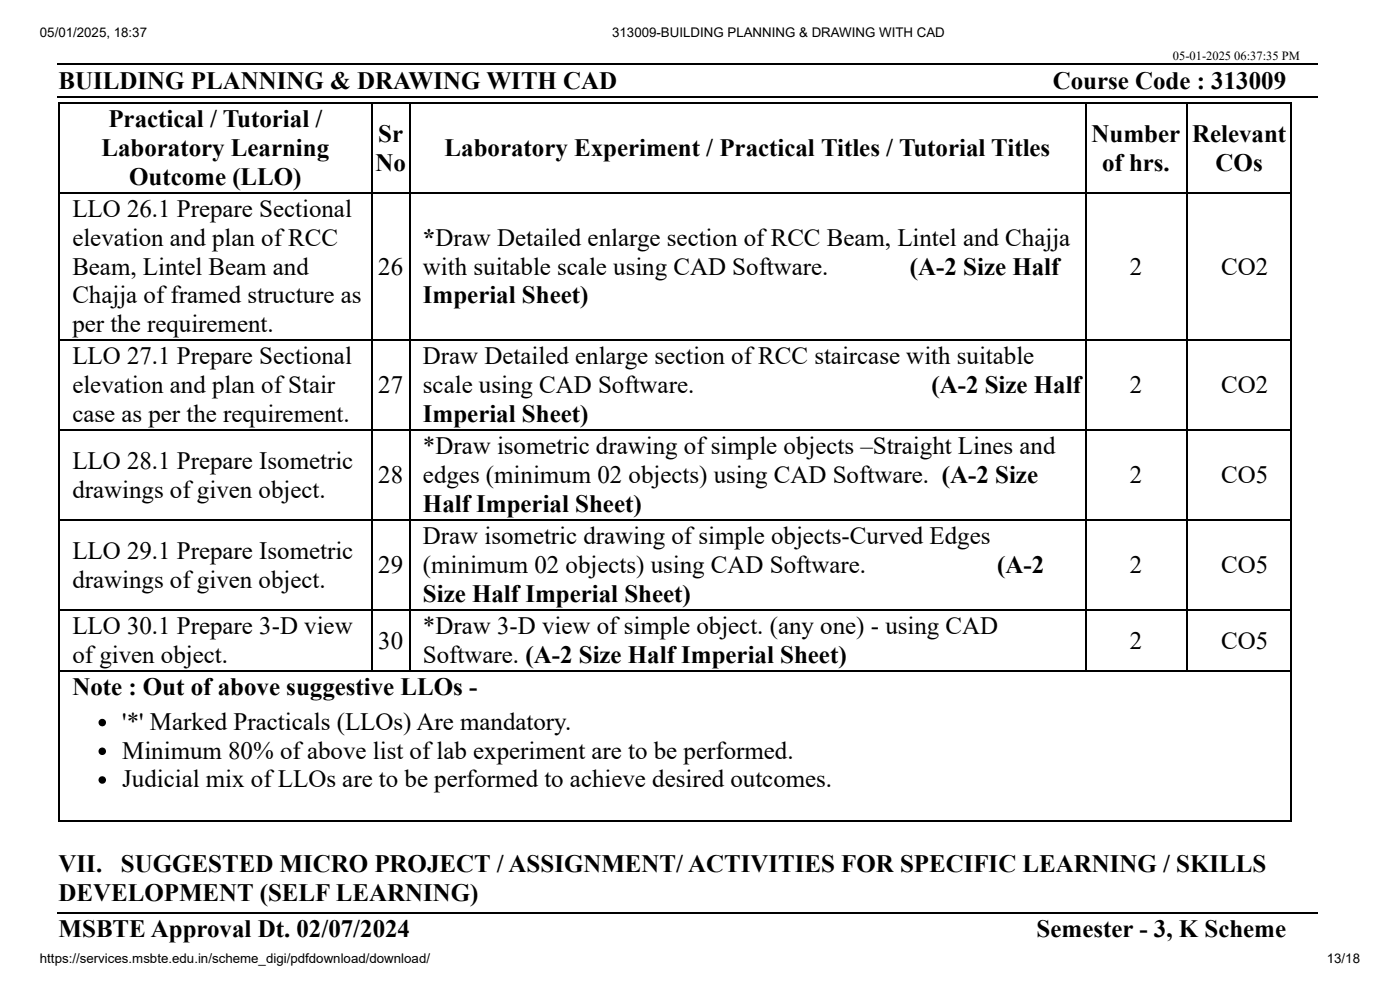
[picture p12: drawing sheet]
<svg xmlns="http://www.w3.org/2000/svg" width="297mm" height="210mm" viewBox="0 0 297 210" stroke-linecap="round" stroke-linejoin="round" font-family="sans-serif">
<defs><g id="words">
<g font-size="5.3">
<text x="12.4" y="18.8">BUILDING PLANNING &amp; DRAWING WITH CAD</text>
<text x="223.3" y="18.8">Course Code : 313009</text>
<text x="23" y="27">Practical / Tutorial /</text>
<text x="21.5" y="33.1">Laboratory Learning</text>
<text x="80.3" y="30.2">Sr</text>
<text x="94.3" y="33.1">Laboratory Experiment / Practical Titles / Tutorial Titles</text>
<text x="231.6" y="30.2">Number</text>
<text x="252.9" y="30.2">Relevant</text>
<text x="27.4" y="39.2">Outcome (LLO)</text>
<text x="79.7" y="36.2">No</text>
<text x="233.8" y="36.2">of hrs.</text>
<text x="257.9" y="36.2">COs</text>
<text x="15.3" y="46">LLO 26.1 Prepare Sectional</text>
<text x="15.3" y="52.1">elevation and plan of RCC</text>
<text x="89.7" y="52.1">*Draw Detailed enlarge section of RCC Beam, Lintel and Chajja</text>
<text x="15.3" y="58.2">Beam, Lintel Beam and</text>
<text x="80.3" y="58.2">26</text>
<text x="89.7" y="58.2">with suitable scale using CAD Software.</text>
<text x="193.1" y="58.2">(A-2 Size Half</text>
<text x="239.7" y="58.2">2</text>
<text x="259.1" y="58.2">CO2</text>
<text x="15.3" y="64.3">Chajja of framed structure as</text>
<text x="89.7" y="64.3">Imperial Sheet)</text>
<text x="15.3" y="70.4">per the requirement.</text>
<text x="15.3" y="77.3">LLO 27.1 Prepare Sectional</text>
<text x="89.7" y="77.3">Draw Detailed enlarge section of RCC staircase with suitable</text>
<text x="15.3" y="83.3">elevation and plan of Stair</text>
<text x="80.3" y="83.3">27</text>
<text x="89.7" y="83.3">scale using CAD Software.</text>
<text x="197.6" y="83.3">(A-2 Size Half</text>
<text x="239.7" y="83.3">2</text>
<text x="259.1" y="83.3">CO2</text>
<text x="15.3" y="89.4">case as per the requirement.</text>
<text x="89.7" y="89.4">Imperial Sheet)</text>
<text x="15.3" y="99.5">LLO 28.1 Prepare Isometric</text>
<text x="89.7" y="96.3">*Draw isometric drawing of simple objects –Straight Lines and</text>
<text x="15.3" y="105.6">drawings of given object.</text>
<text x="80.3" y="102.4">28</text>
<text x="89.7" y="102.4">edges (minimum 02 objects) using CAD Software. (A-2 Size</text>
<text x="239.7" y="102.4">2</text>
<text x="259.1" y="102.4">CO5</text>
<text x="89.7" y="108.5">Half Imperial Sheet)</text>
<text x="15.3" y="118.5">LLO 29.1 Prepare Isometric</text>
<text x="89.7" y="115.4">Draw isometric drawing of simple objects-Curved Edges</text>
<text x="15.3" y="124.6">drawings of given object.</text>
<text x="80.3" y="121.4">29</text>
<text x="89.7" y="121.4">(minimum 02 objects) using CAD Software.</text>
<text x="211.6" y="121.4">(A-2</text>
<text x="239.7" y="121.4">2</text>
<text x="259.1" y="121.4">CO5</text>
<text x="89.7" y="127.5">Size Half Imperial Sheet)</text>
<text x="15.3" y="134.4">LLO 30.1 Prepare 3-D view</text>
<text x="80.3" y="137.6">30</text>
<text x="89.7" y="134.4">*Draw 3-D view of simple object. (any one) - using CAD</text>
<text x="239.7" y="137.6">2</text>
<text x="259.1" y="137.6">CO5</text>
<text x="15.3" y="140.5">of given object.</text>
<text x="89.7" y="140.5">Software. (A-2 Size Half Imperial Sheet)</text>
<text x="15.3" y="147.4">Note : Out of above suggestive LLOs -</text>
<text x="25.9" y="154.8">'*' Marked Practicals (LLOs) Are mandatory.</text>
<text x="25.9" y="160.9">Minimum 80% of above list of lab experiment are to be performed.</text>
<text x="25.9" y="167">Judicial mix of LLOs are to be performed to achieve desired outcomes.</text>
<text x="12.4" y="184.9">VII.</text>
<text x="25.7" y="184.9">SUGGESTED MICRO PROJECT / ASSIGNMENT/ ACTIVITIES FOR SPECIFIC LEARNING / SKILLS</text>
<text x="12.4" y="191">DEVELOPMENT (SELF LEARNING)</text>
<text x="12.4" y="198.7">MSBTE Approval Dt. 02/07/2024</text>
<text x="219.9" y="198.7">Semester - 3, K Scheme</text>
</g>
<g font-size="2.8">
<text x="8.5" y="7.9">05/01/2025, 18:37</text>
<text x="129.9" y="7.9">313009-BUILDING PLANNING &amp; DRAWING WITH CAD</text>
<text x="8.5" y="204.3">https://services.msbte.edu.in/scheme_digi/pdfdownload/download/</text>
<text x="281.5" y="204.3">13/18</text>
</g>
<text font-size="2.6" x="248.8" y="12.7">05-01-2025 06:37:35 PM</text>
</g></defs>
<g fill="none" stroke="#000" stroke-width=".26">
<path d="M12.2 13.6h267.5M12.2 20.5h267.5M12.4 21.8h261.7M12.6 21.7v152.4M79 21.7v120.6M86.9 21.7v120.6M230.3 21.7v120.6M251.8 21.7v120.6M274 21.7v152.4M12.4 40.9h261.7M12.4 72.1h261.7M12.4 91.1h261.7"/>
<path d="M12.4 110.2h261.7M12.4 129.2h261.7M12.4 142.2h261.7M12.4 174h261.7M12.2 193.5h267.5"/>
</g>
<g fill="#000">
<circle cx="21.7" cy="159.3" r=".79"/>
<circle cx="21.7" cy="153.2" r=".79"/>
<circle cx="21.7" cy="165.4" r=".79"/>
</g>
<use href="#words"/>
</svg>
